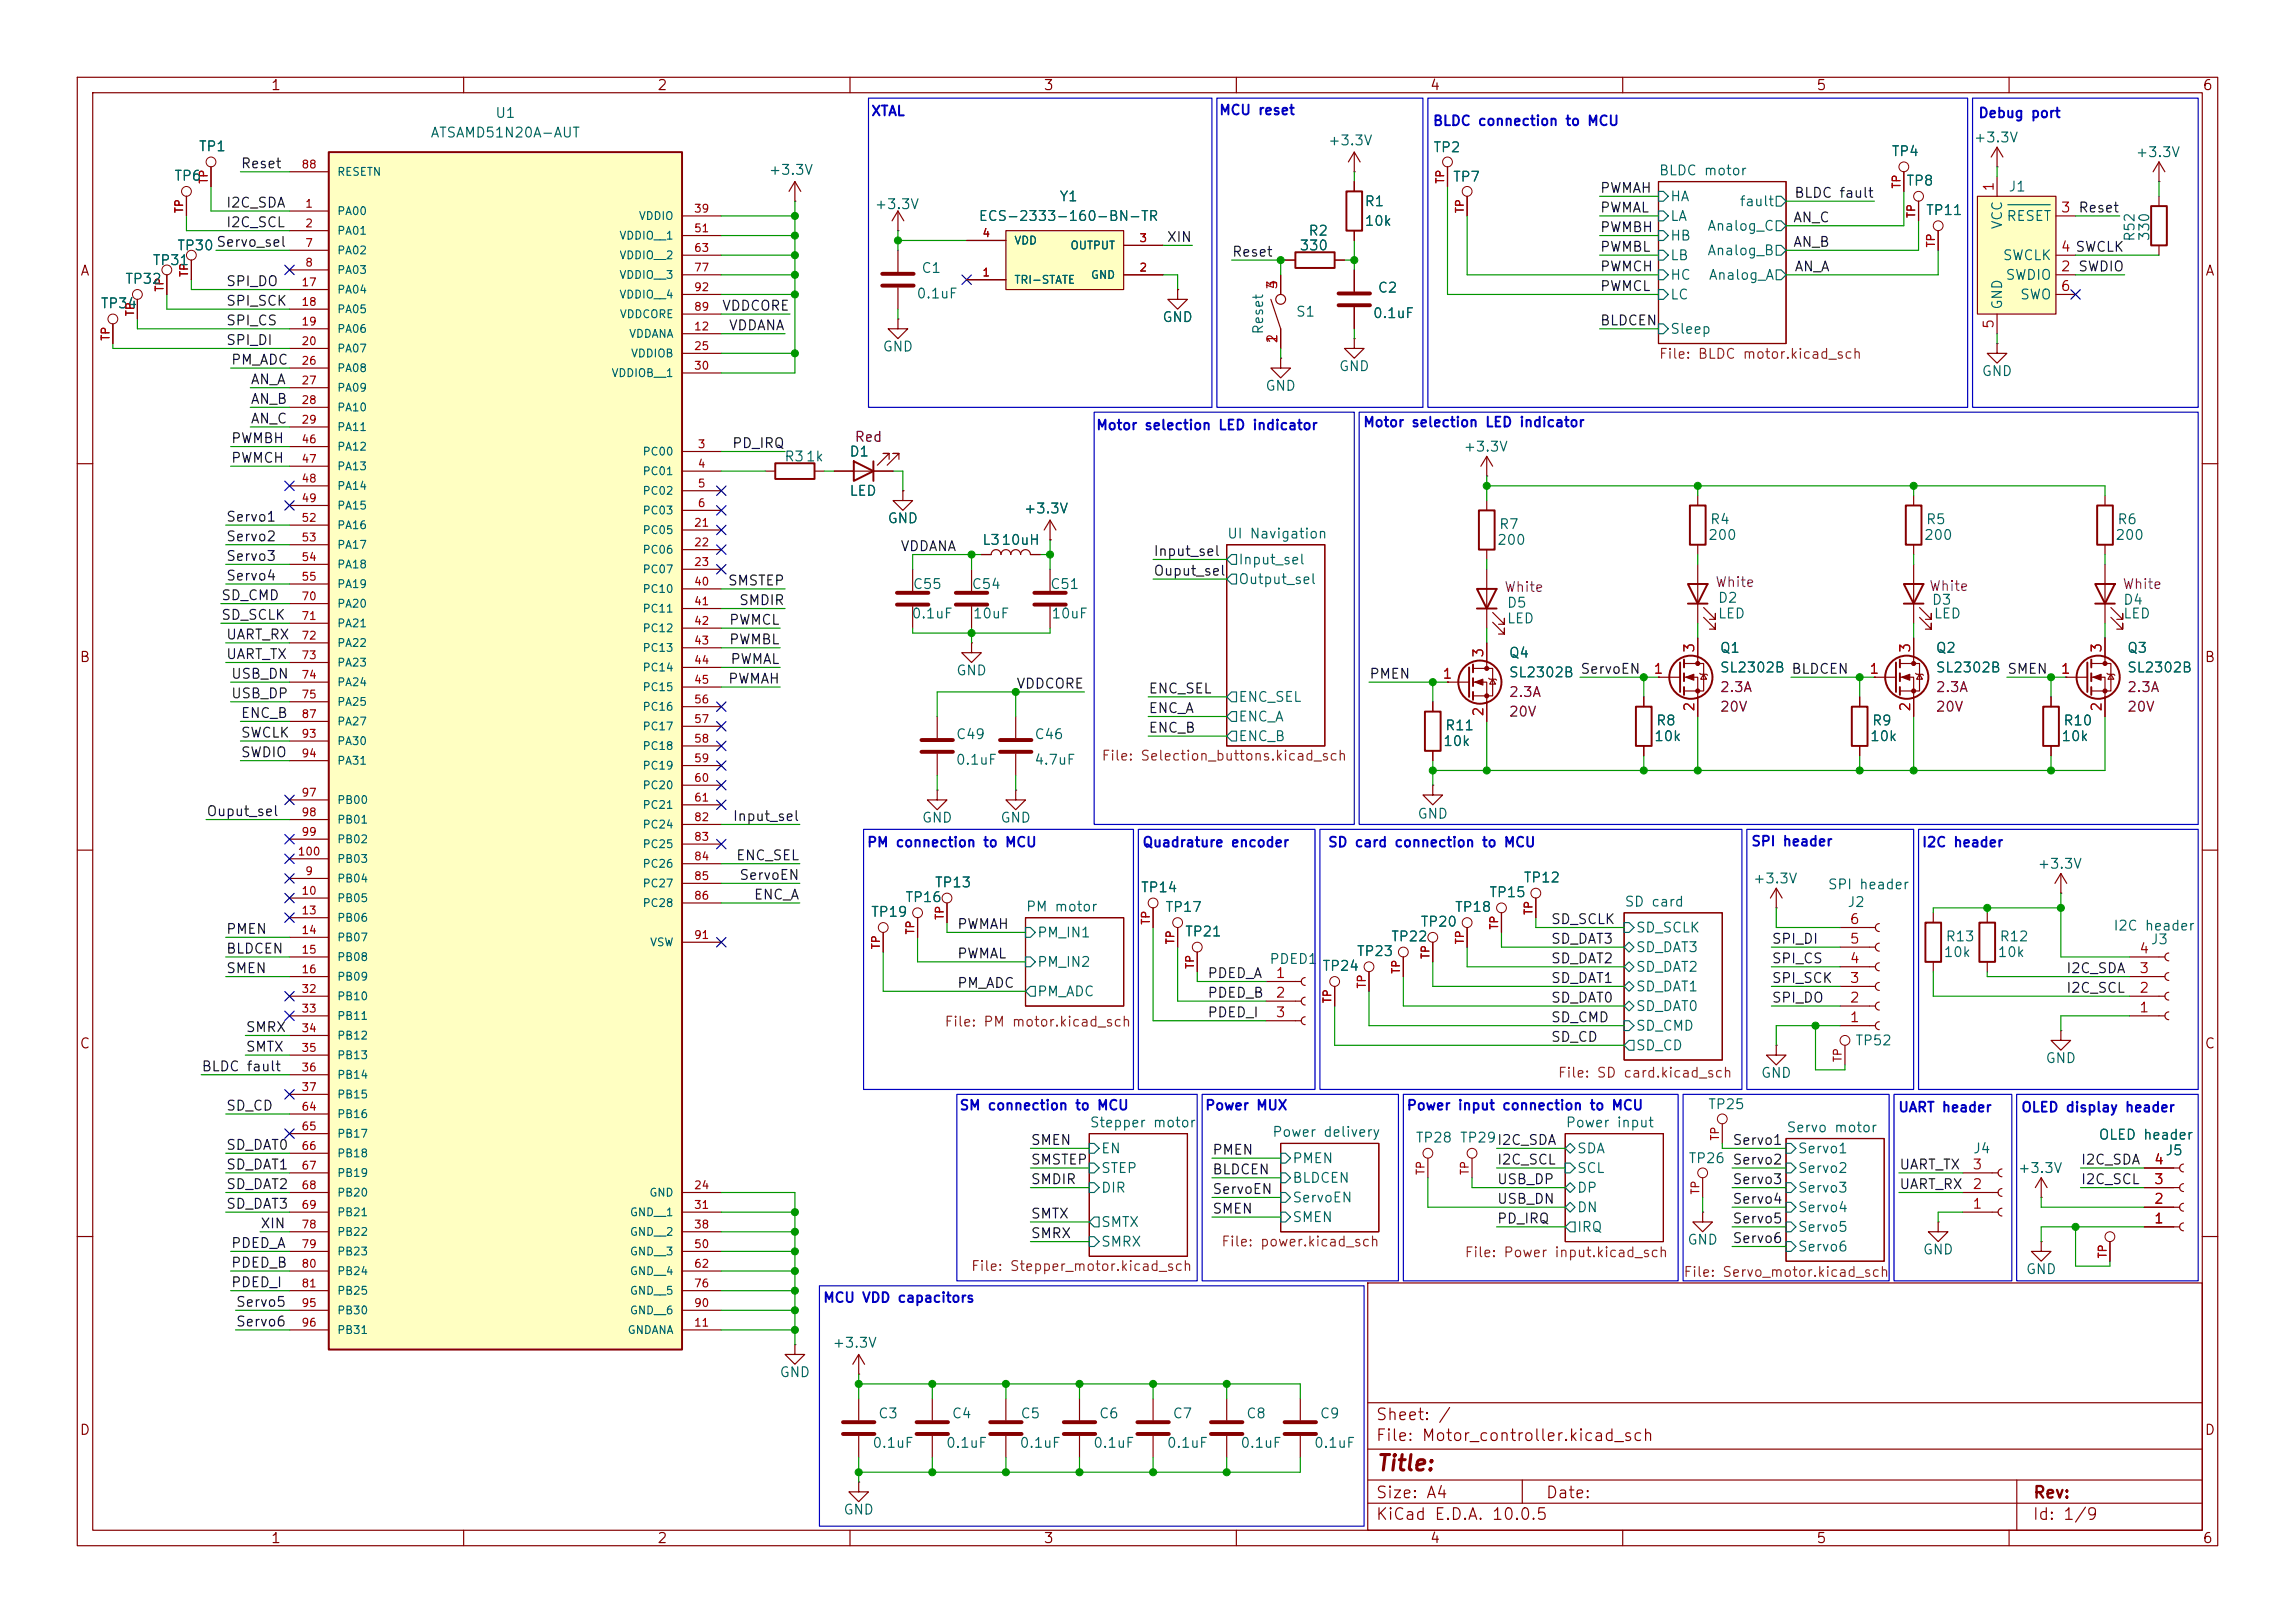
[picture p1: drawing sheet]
<svg xmlns="http://www.w3.org/2000/svg" width="297mm" height="210mm" viewBox="0 0 297 210" stroke-linecap="round" stroke-linejoin="round" font-family="sans-serif">
<defs><g id="words">
<text font-size="2" fill="#840000" x="178" y="190.8">Title:</text>
<g font-size="1.5" fill="#840000">
<text x="178" y="184.1">Sheet: /</text>
<text x="178" y="186.8">File: Motor_controller.kicad_sch</text>
<text x="178" y="197">KiCad E.D.A. 10.0.5</text>
<text x="178" y="194.2">Size: A4</text>
<text x="200" y="194.2">Date:</text>
<text x="263" y="197">Id: 1/9</text>
<text x="263" y="194.2">Rev:</text>
</g>
<g font-size="1.3" fill="#840000">
<text x="35" y="12">1</text>
<text x="85" y="12">2</text>
<text x="135" y="12">3</text>
<text x="185" y="12">4</text>
<text x="235" y="12">5</text>
<text x="285" y="12">6</text>
<text x="10.3" y="36">A</text>
<text x="285.3" y="36">A</text>
<text x="10.2" y="86">B</text>
<text x="285.2" y="86">B</text>
<text x="10.2" y="136">C</text>
<text x="285.2" y="136">C</text>
<text x="10.2" y="186">D</text>
<text x="285.2" y="186">D</text>
<text x="35" y="200">1</text>
<text x="85" y="200">2</text>
<text x="135" y="200">3</text>
<text x="185" y="200">4</text>
<text x="235" y="200">5</text>
<text x="285" y="200">6</text>
</g>
<g font-size="1.3" fill="#006464">
<text x="64" y="15.6">U1</text>
<text x="22.5" y="23.7">TP6</text>
<text x="25.6" y="19.9">TP1</text>
<text x="55.6" y="18.1">ATSAMD51N20A-AUT</text>
<text x="99.4" y="22.9">+3.3V</text>
<text x="171.8" y="19.1">+3.3V</text>
<text x="185.4" y="20">TP2</text>
<text x="187.9" y="23.8">TP7</text>
<text x="214.6" y="23">BLDC motor</text>
<text x="244.7" y="20.5">TP4</text>
<text x="255.3" y="18.7">+3.3V</text>
<text x="276.3" y="20.6">+3.3V</text>
<text x="113.1" y="27.4">+3.3V</text>
<text x="126.6" y="28.9">ECS-2333-160-BN-TR</text>
<text x="137" y="26.4">Y1</text>
<text x="176.5" y="27">R1</text>
<text x="176.5" y="29.5">10k</text>
<text x="216.1" y="26.4">HA</text>
<text x="216.1" y="28.9">LA</text>
<text x="225" y="27">fault</text>
<text x="246.6" y="24.3">TP8</text>
<text x="249.2" y="28.1">TP11</text>
<text x="259.4" y="29.8" transform="rotate(-90 259.4 29.8)">VCC</text>
<text x="259.6" y="28.9">RESET</text>
<text x="259.8" y="25.1">J1</text>
<text x="19.7" y="34.6">TP31</text>
<text x="22.8" y="32.7">TP30</text>
<text x="119.2" y="35.6">C1</text>
<text x="168.1" y="32.7">330</text>
<text x="169.2" y="30.8">R2</text>
<text x="216.1" y="31.4">HB</text>
<text x="216.1" y="34">LB</text>
<text x="220.9" y="33.3">Analog_B</text>
<text x="220.9" y="30.2">Analog_C</text>
<text x="259.1" y="34">SWCLK</text>
<text x="276.6" y="31.4" transform="rotate(-90 276.6 31.4)">R52</text>
<text x="278.5" y="31.3" transform="rotate(-90 278.5 31.3)">330</text>
<text x="12.9" y="40.2">TP34</text>
<text x="16.1" y="37">TP32</text>
<text x="118.5" y="38.9">0.1uF</text>
<text x="150.3" y="42">GND</text>
<text x="167.6" y="41.3">S1</text>
<text x="177.6" y="41.5">0.1uF</text>
<text x="178.2" y="38.2">C2</text>
<text x="216.1" y="36.5">HC</text>
<text x="216.1" y="39.1">LC</text>
<text x="221" y="36.5">Analog_A</text>
<text x="259.4" y="40.2" transform="rotate(-90 259.4 40.2)">GND</text>
<text x="259.5" y="36.5">SWDIO</text>
<text x="261.3" y="39.1">SWO</text>
<text x="114.1" y="45.8">GND</text>
<text x="163.8" y="43.4" transform="rotate(-90 163.8 43.4)">Reset</text>
<text x="216.1" y="43.5">Sleep</text>
<text x="163.7" y="50.9">GND</text>
<text x="173.2" y="48.3">GND</text>
<text x="256.4" y="49">GND</text>
<text x="109.8" y="59.4">D1</text>
<text x="189.3" y="58.7">+3.3V</text>
<text x="101.4" y="60">R31k</text>
<text x="109.8" y="64.5">LED</text>
<text x="114.8" y="68">GND</text>
<text x="127" y="70.8">L310uH</text>
<text x="132.4" y="66.7">+3.3V</text>
<text x="158.7" y="70">UI Navigation</text>
<text x="193.7" y="70.8">200</text>
<text x="193.9" y="68.8">R7</text>
<text x="221" y="70.2">200</text>
<text x="221.2" y="68.1">R4</text>
<text x="248.9" y="70.2">200</text>
<text x="249.2" y="68.1">R5</text>
<text x="273.7" y="70.2">200</text>
<text x="273.9" y="68.1">R6</text>
<text x="118" y="76.5">C55</text>
<text x="125.7" y="76.5">C54</text>
<text x="135.8" y="76.5">C51</text>
<text x="160.2" y="73.4">Input_sel</text>
<text x="160.2" y="75.9">Output_sel</text>
<text x="117.9" y="80.3">0.1uF</text>
<text x="125.8" y="80.3">10uF</text>
<text x="136" y="80.3">10uF</text>
<text x="194.9" y="78.9">D5</text>
<text x="194.9" y="81">LED</text>
<text x="222.2" y="78.3">D2</text>
<text x="222.2" y="80.3">LED</text>
<text x="249.9" y="78.6">D3</text>
<text x="250.2" y="80.3">LED</text>
<text x="274.7" y="78.6">D4</text>
<text x="274.7" y="80.3">LED</text>
<text x="123.7" y="87.7">GND</text>
<text x="195.2" y="85.4">Q4</text>
<text x="195.2" y="88">SL2302B</text>
<text x="222.5" y="84.8">Q1</text>
<text x="222.5" y="87.3">SL2302B BLDCEN</text>
<text x="222.5" y="87.3">SL2302B</text>
<text x="250.4" y="84.8">Q2</text>
<text x="250.4" y="87.3">SL2302B SMEN</text>
<text x="250.4" y="87.3">SL2302B</text>
<text x="275.2" y="84.8">Q3</text>
<text x="275.2" y="87.3">SL2302B</text>
<text x="123.6" y="96">C49</text>
<text x="133.8" y="96">C46</text>
<text x="160.2" y="93.7">ENC_A</text>
<text x="160.2" y="91.1">ENC_SEL</text>
<text x="186.9" y="94.8">R11</text>
<text x="214.2" y="94.2">R8</text>
<text x="242.2" y="94.2">R9</text>
<text x="266.9" y="94.2">R10</text>
<text x="123.6" y="99.3">0.1uF</text>
<text x="133.8" y="99.3">4.7uF</text>
<text x="160.2" y="96.2">ENC_B</text>
<text x="186.7" y="96.8">10k</text>
<text x="214" y="96.2">10k</text>
<text x="241.9" y="96.2">10k</text>
<text x="266.7" y="96.2">10k</text>
<text x="119.2" y="106.8">GND</text>
<text x="129.4" y="106.8">GND</text>
<text x="183.4" y="106.2">GND</text>
<text x="263.6" y="112.7">+3.3V</text>
<text x="112.6" y="118.9">TP19</text>
<text x="117.1" y="117">TP16</text>
<text x="120.9" y="115.1">TP13</text>
<text x="132.7" y="118.3">PM motor</text>
<text x="147.6" y="115.8">TP14</text>
<text x="150.7" y="118.3">TP17</text>
<text x="188.2" y="118.3">TP18</text>
<text x="192.6" y="116.4">TP15</text>
<text x="197.1" y="114.5">TP12</text>
<text x="210.2" y="117.6">SD card</text>
<text x="226.8" y="114.6">+3.3V</text>
<text x="236.5" y="115.4">SPI header</text>
<text x="239" y="117.7">J2</text>
<text x="134.1" y="121.6">PM_IN1</text>
<text x="134.1" y="125.4">PM_IN2</text>
<text x="153.3" y="121.5">TP21</text>
<text x="164.2" y="125">PDED1</text>
<text x="171.1" y="125.9">TP24</text>
<text x="175.5" y="124">TP23</text>
<text x="179.9" y="122.1">TP22</text>
<text x="183.8" y="120.2">TP20</text>
<text x="211.6" y="123.5">SD_DAT3</text>
<text x="211.6" y="121">SD_SCLK</text>
<text x="251.4" y="124.2">10k</text>
<text x="251.7" y="122.1">R13</text>
<text x="258.4" y="124.2">10k</text>
<text x="258.7" y="122.1">R12</text>
<text x="273.4" y="120.7">I2C header</text>
<text x="278.2" y="122.5">J3</text>
<text x="134.1" y="129.2">PM_ADC</text>
<text x="211.6" y="131.1">SD_DAT0</text>
<text x="211.6" y="128.6">SD_DAT1</text>
<text x="211.6" y="126.1">SD_DAT2</text>
<text x="211.6" y="136.2">SD_CD</text>
<text x="211.6" y="133.7">SD_CMD</text>
<text x="240" y="135.6">TP52</text>
<text x="264.6" y="137.9">GND</text>
<text x="221" y="143.8">TP25</text>
<text x="227.8" y="139.8">GND</text>
<text x="140.9" y="146.2">Stepper motor</text>
<text x="142.4" y="149.6">EN</text>
<text x="164.6" y="147.4">Power delivery</text>
<text x="183.1" y="148.2">TP28 TP29I2C_SDA</text>
<text x="202.5" y="146.2">Power input</text>
<text x="204" y="149.6">SDA</text>
<text x="231.1" y="146.8">Servo motor</text>
<text x="232.6" y="149.6">Servo1</text>
<text x="255.3" y="149.6">J4</text>
<text x="271.5" y="147.8">OLED header</text>
<text x="280.1" y="149.8">J5</text>
<text x="142.4" y="152.1">STEP</text>
<text x="142.4" y="154.6">DIR</text>
<text x="167.2" y="153.4">BLDCEN</text>
<text x="167.2" y="155.9">ServoEN</text>
<text x="167.2" y="150.8">PMEN</text>
<text x="204" y="154.6">DP</text>
<text x="204" y="152.1">SCL</text>
<text x="218.4" y="150.8">TP26 Servo2</text>
<text x="232.6" y="152.1">Servo2</text>
<text x="232.6" y="154.6">Servo3</text>
<text x="261.1" y="152.1">+3.3V</text>
<text x="142.4" y="161.6">SMRX</text>
<text x="142.4" y="159.1">SMTX</text>
<text x="167.2" y="158.4">SMEN</text>
<text x="204" y="157.2">DN</text>
<text x="204" y="159.7">IRQ</text>
<text x="218.3" y="161.4">GND</text>
<text x="232.6" y="157.2">Servo4</text>
<text x="232.6" y="159.7">Servo5</text>
<text x="232.6" y="162.3">Servo6</text>
<text x="248.8" y="162.6">GND</text>
<text x="262.1" y="165.2">GND</text>
<text x="100.8" y="178.5">GND</text>
<text x="107.6" y="174.7">+3.3V</text>
<text x="113.6" y="183.8">C3</text>
<text x="123.1" y="183.8">C4</text>
<text x="132" y="183.8">C5</text>
<text x="142.1" y="183.8">C6</text>
<text x="151.7" y="183.8">C7</text>
<text x="161.2" y="183.8">C8</text>
<text x="170.7" y="183.8">C9</text>
<text x="112.8" y="187.7">0.1uF</text>
<text x="122.3" y="187.7">0.1uF</text>
<text x="131.9" y="187.7">0.1uF</text>
<text x="141.4" y="187.7">0.1uF</text>
<text x="150.9" y="187.7">0.1uF</text>
<text x="160.4" y="187.7">0.1uF</text>
<text x="170" y="187.7">0.1uF</text>
<text x="109.1" y="196.3">GND</text>
</g>
<g font-size="1.3" fill="#0000c2">
<text x="112.7" y="15.3">XTAL</text>
<text x="157.7" y="15.2">MCU reset</text>
<text x="185.4" y="16.6">BLDC connection to MCU</text>
<text x="255.9" y="15.6">Debug port</text>
<text x="141.8" y="56">Motor selection LED indicator</text>
<text x="176.3" y="55.6">Motor selection LED indicator</text>
<text x="112.1" y="109.9">PM connection to MCU</text>
<text x="147.8" y="109.9">Quadrature encoder</text>
<text x="171.8" y="109.9">SD card connection to MCU</text>
<text x="226.5" y="109.8">SPI header</text>
<text x="248.6" y="109.9">I2C header</text>
<text x="124.1" y="144">SM connection to MCU</text>
<text x="155.9" y="144">Power MUX</text>
<text x="182" y="144">Power input connection to MCU</text>
<text x="245.6" y="144.2">UART header</text>
<text x="261.5" y="144.2">OLED display header</text>
<text x="106.4" y="168.9">MCU VDD capacitors</text>
</g>
<g font-size="1.3" fill="#0f0f0f">
<text x="31.1" y="22.1">Reset</text>
<text x="29.2" y="27.2">I2C_SDA</text>
<text x="29.2" y="29.7">I2C_SCL</text>
<text x="207" y="27.8">PWMAL</text>
<text x="207" y="25.3">PWMAH</text>
<text x="232" y="29.1">AN_C</text>
<text x="232.1" y="25.9">BLDC fault</text>
<text x="27.9" y="32.3">Servo_sel</text>
<text x="150.9" y="31.6">XIN</text>
<text x="159.4" y="33.5">Reset</text>
<text x="207" y="35.4">PWMCH</text>
<text x="207" y="32.9">PWMBL</text>
<text x="207" y="30.4">PWMBH</text>
<text x="232" y="32.3">AN_B</text>
<text x="232.2" y="35.4">AN_A</text>
<text x="29.2" y="37.3">SPI_DO</text>
<text x="29.2" y="39.9">SPI_SCK</text>
<text x="93.4" y="40.5">VDDCORE</text>
<text x="207" y="38">PWMCL</text>
<text x="29.2" y="45">SPI_DI</text>
<text x="29.2" y="42.4">SPI_CS</text>
<text x="29.8" y="47.5">PM_ADC</text>
<text x="94.2" y="43.1">VDDANA</text>
<text x="207" y="42.4">BLDCEN</text>
<text x="32.4" y="52.6">AN_B</text>
<text x="32.4" y="50">AN_A</text>
<text x="29.8" y="57.7">PWMBH</text>
<text x="32.4" y="55.1">AN_C</text>
<text x="94.7" y="58.3">PD_IRQ</text>
<text x="29.8" y="60.2">PWMCH</text>
<text x="29.2" y="67.8">Servo1</text>
<text x="29.2" y="70.4">Servo2</text>
<text x="116.5" y="71.6">VDDANA</text>
<text x="28.5" y="78">SD_CMD</text>
<text x="29.2" y="72.9">Servo3</text>
<text x="29.2" y="75.4">Servo4</text>
<text x="94.1" y="76.1">SMSTEP</text>
<text x="149.2" y="74.8">Ouput_sel</text>
<text x="149.2" y="72.3">Input_sel</text>
<text x="28.5" y="80.5">SD_SCLK</text>
<text x="29.2" y="83.1">UART_RX</text>
<text x="94.3" y="81.2">PWMCL</text>
<text x="94.3" y="83.7">PWMBL</text>
<text x="95.6" y="78.6">SMDIR</text>
<text x="29.2" y="85.6">UART_TX</text>
<text x="29.8" y="88.1">USB_DN</text>
<text x="94.1" y="88.8">PWMAH</text>
<text x="94.4" y="86.2">PWMAL</text>
<text x="131.5" y="89.4">VDDCORE</text>
<text x="177.1" y="88.1">PMEN</text>
<text x="204.4" y="87.5">ServoEN</text>
<text x="29.8" y="90.7">USB_DP</text>
<text x="31.1" y="95.8">SWCLK</text>
<text x="31.1" y="93.2">ENC_B</text>
<text x="148.6" y="95.1">ENC_B</text>
<text x="148.6" y="92.6">ENC_A</text>
<text x="148.6" y="90">ENC_SEL</text>
<text x="31.1" y="98.3">SWDIO</text>
<text x="26.6" y="105.9">Ouput_sel</text>
<text x="94.8" y="106.6">Input_sel</text>
<text x="95.2" y="111.6">ENC_SEL</text>
<text x="95.6" y="114.2">ServoEN</text>
<text x="97.5" y="116.7">ENC_A</text>
<text x="200.6" y="119.9">SD_SCLK</text>
<text x="29.2" y="123.7">BLDCEN</text>
<text x="29.2" y="121.2">PMEN</text>
<text x="123.8" y="120.5">PWMAH</text>
<text x="123.8" y="124.3">PWMAL</text>
<text x="200.6" y="122.4">SD_DAT3</text>
<text x="200.6" y="125">SD_DAT2</text>
<text x="229.2" y="122.4">SPI_DI</text>
<text x="229.2" y="125">SPI_CS</text>
<text x="29.2" y="126.2">SMEN</text>
<text x="123.8" y="128.1">PM_ADC</text>
<text x="156.2" y="132">PDED_I</text>
<text x="156.2" y="129.4">PDED_B</text>
<text x="156.2" y="126.9">PDED_A</text>
<text x="200.6" y="130">SD_DAT0</text>
<text x="200.6" y="127.5">SD_DAT1</text>
<text x="229.2" y="130">SPI_DO</text>
<text x="229.2" y="127.5">SPI_SCK</text>
<text x="267.3" y="126.2">I2C_SDA</text>
<text x="267.3" y="128.8">I2C_SCL</text>
<text x="31.7" y="136.4">SMTX</text>
<text x="31.7" y="133.9">SMRX</text>
<text x="200.6" y="132.6">SD_CMD</text>
<text x="200.6" y="135.1">SD_CD</text>
<text x="26" y="138.9">BLDC fault</text>
<text x="29.2" y="149.1">SD_DAT0</text>
<text x="29.2" y="144">SD_CD</text>
<text x="133.3" y="148.5">SMEN</text>
<text x="156.8" y="149.7">PMEN</text>
<text x="224.1" y="148.5">Servo1</text>
<text x="29.2" y="151.6">SD_DAT1</text>
<text x="29.2" y="154.2">SD_DAT2</text>
<text x="133.3" y="151">SMSTEP</text>
<text x="133.3" y="153.5">SMDIR</text>
<text x="156.8" y="154.8">ServoEN</text>
<text x="156.8" y="152.3">BLDCEN</text>
<text x="193.6" y="153.5">USB_DP</text>
<text x="193.6" y="151">I2C_SCL</text>
<text x="224.1" y="153.5">Servo3</text>
<text x="245.7" y="151.6">UART_TX</text>
<text x="245.7" y="154.2">UART_RX</text>
<text x="269.2" y="151">I2C_SDA</text>
<text x="269.2" y="153.5">I2C_SCL</text>
<text x="29.2" y="156.7">SD_DAT3</text>
<text x="29.8" y="161.8">PDED_A</text>
<text x="33.6" y="159.3">XIN</text>
<text x="133.3" y="158">SMTX</text>
<text x="133.3" y="160.5">SMRX</text>
<text x="156.8" y="157.4">SMEN</text>
<text x="193.6" y="158.6">PD_IRQ</text>
<text x="193.6" y="156.1">USB_DN</text>
<text x="224.1" y="161.2">Servo6</text>
<text x="224.1" y="158.6">Servo5</text>
<text x="224.1" y="156.1">Servo4</text>
<text x="29.8" y="166.9">PDED_I</text>
<text x="29.8" y="164.3">PDED_B</text>
<text x="30.5" y="169.4">Servo5</text>
<text x="30.5" y="172">Servo6</text>
</g>
<g font-size="1.3" fill="#a90000">
<text x="258.3" y="24.9" transform="rotate(-90 258.3 24.9)">1</text>
<text x="266.6" y="27.8">3 Reset</text>
<text x="266.6" y="35.4">2 SWDIO</text>
<text x="266.6" y="32.9">4 SWCLK</text>
<text x="165.6" y="37.6" transform="rotate(-90 165.6 37.6)">3</text>
<text x="165.6" y="37.6" transform="rotate(-90 165.6 37.6)">4</text>
<text x="266.6" y="38">6</text>
<text x="165.6" y="44.5" transform="rotate(-90 165.6 44.5)">1</text>
<text x="165.6" y="44.5" transform="rotate(-90 165.6 44.5)">2</text>
<text x="258.3" y="42.6" transform="rotate(-90 258.3 42.6)">5</text>
<text x="186.6" y="88.1">1</text>
<text x="192.3" y="85.2" transform="rotate(-90 192.3 85.2)">3</text>
<text x="213.9" y="87.5">1</text>
<text x="219.6" y="84.6" transform="rotate(-90 219.6 84.6)">3</text>
<text x="241.8" y="87.5">1</text>
<text x="247.5" y="84.6" transform="rotate(-90 247.5 84.6)">3</text>
<text x="266.6" y="87.5">1</text>
<text x="272.3" y="84.6" transform="rotate(-90 272.3 84.6)">3</text>
<text x="192.3" y="92.8" transform="rotate(-90 192.3 92.8)">2</text>
<text x="219.6" y="92.2" transform="rotate(-90 219.6 92.2)">2</text>
<text x="247.5" y="92.2" transform="rotate(-90 247.5 92.2)">2</text>
<text x="272.3" y="92.2" transform="rotate(-90 272.3 92.2)">2</text>
<text x="239.3" y="119.9">6</text>
<text x="239.3" y="125">4</text>
<text x="239.3" y="122.4">5</text>
<text x="276.8" y="123.7">4</text>
<text x="165" y="126.9">1</text>
<text x="165" y="129.4">2</text>
<text x="165" y="131.9">3</text>
<text x="239.3" y="130">2</text>
<text x="239.3" y="127.5">3</text>
<text x="276.8" y="131.3">1</text>
<text x="276.8" y="128.8">2</text>
<text x="276.8" y="126.2">3</text>
<text x="239.3" y="132.6">1</text>
<text x="255.2" y="154.2">2</text>
<text x="255.2" y="151.6">3</text>
<text x="278.7" y="153.5">3</text>
<text x="278.7" y="151">4</text>
<text x="255.2" y="156.7">1</text>
<text x="278.7" y="158.6">1</text>
<text x="278.7" y="156.1">2</text>
</g>
<g font-size="1.3" fill="#725600">
<text x="214.6" y="46.7">File: BLDC motor.kicad_sch</text>
<text x="142.5" y="98.7">File: Selection_buttons.kicad_sch</text>
<text x="122.1" y="133.2">File: PM motor.kicad_sch</text>
<text x="201.5" y="139.8">File: SD card.kicad_sch</text>
<text x="158" y="161.6">File: power.kicad_sch</text>
<text x="125.6" y="164.8">File: Stepper_motor.kicad_sch</text>
<text x="189.5" y="163">File: Power input.kicad_sch</text>
<text x="217.8" y="165.5">File: Servo_motor.kicad_sch</text>
</g>
<g font-size="1.3" fill="#840084">
<text x="110.5" y="57.5">Red</text>
<text x="194.6" y="76.9">White</text>
<text x="221.9" y="76.3">White</text>
<text x="249.6" y="76.8">White</text>
<text x="274.6" y="76.5">White</text>
<text x="222.5" y="89.9">2.3A</text>
<text x="250.4" y="89.9">2.3A</text>
<text x="275.2" y="89.9">2.3A</text>
<text x="195.2" y="90.5">2.3A</text>
<text x="195.2" y="93">20V</text>
<text x="222.5" y="92.4">20V</text>
<text x="250.4" y="92.4">20V</text>
<text x="275.2" y="92.4">20V</text>
</g>
<g font-size="1" fill="#a90000">
<text x="27.1" y="23.9" transform="rotate(-90 27.1 23.9)">TP</text>
<text x="38.9" y="22">88</text>
<text x="187.1" y="23.9" transform="rotate(-90 187.1 23.9)">TP</text>
<text x="23.9" y="27.7" transform="rotate(-90 23.9 27.7)">TP</text>
<text x="39.4" y="27.1">1</text>
<text x="39.4" y="29.7">2</text>
<text x="89.7" y="27.8">39</text>
<text x="189.7" y="27.7" transform="rotate(-90 189.7 27.7)">TP</text>
<text x="246.2" y="24.5" transform="rotate(-90 246.2 24.5)">TP</text>
<text x="248.1" y="28.3" transform="rotate(-90 248.1 28.3)">TP</text>
<text x="24.6" y="35.9" transform="rotate(-90 24.6 35.9)">TP</text>
<text x="39.4" y="32.2">7</text>
<text x="39.4" y="34.7">8</text>
<text x="89.7" y="30.3">51</text>
<text x="89.7" y="32.8">63</text>
<text x="89.7" y="35.4">77</text>
<text x="127" y="30.9">4</text>
<text x="147.4" y="35.4">2</text>
<text x="147.4" y="31.6">3</text>
<text x="250.6" y="32.1" transform="rotate(-90 250.6 32.1)">TP</text>
<text x="17.6" y="41" transform="rotate(-90 17.6 41)">TP</text>
<text x="21.4" y="37.8" transform="rotate(-90 21.4 37.8)">TP</text>
<text x="38.9" y="37.3">17</text>
<text x="38.9" y="39.8">18</text>
<text x="89.7" y="40.5">89</text>
<text x="89.7" y="37.9">92</text>
<text x="127" y="36">1</text>
<text x="14.4" y="44.2" transform="rotate(-90 14.4 44.2)">TP</text>
<text x="38.9" y="42.4">19</text>
<text x="38.9" y="44.9">20</text>
<text x="38.9" y="47.4">26</text>
<text x="89.7" y="43">12</text>
<text x="89.7" y="45.5">25</text>
<text x="38.9" y="50">27</text>
<text x="38.9" y="52.5">28</text>
<text x="89.7" y="48.1">30</text>
<text x="38.9" y="55.1">29</text>
<text x="38.9" y="57.6">46</text>
<text x="90.2" y="58.2">3</text>
<text x="38.9" y="60.1">47</text>
<text x="38.9" y="62.7">48</text>
<text x="38.9" y="65.2">49</text>
<text x="90.2" y="60.8">4</text>
<text x="90.2" y="63.3">5</text>
<text x="90.2" y="65.9">6</text>
<text x="38.9" y="67.8">52</text>
<text x="38.9" y="70.3">53</text>
<text x="89.7" y="68.4">21</text>
<text x="89.7" y="70.9">22</text>
<text x="38.9" y="72.8">54</text>
<text x="38.9" y="75.4">55</text>
<text x="38.9" y="77.9">70</text>
<text x="89.7" y="73.5">23</text>
<text x="89.7" y="76">40</text>
<text x="38.9" y="80.5">71</text>
<text x="38.9" y="83">72</text>
<text x="89.7" y="78.6">41</text>
<text x="89.7" y="81.1">42</text>
<text x="89.7" y="83.6">43</text>
<text x="38.9" y="85.5">73</text>
<text x="38.9" y="88.1">74</text>
<text x="89.7" y="86.2">44</text>
<text x="89.7" y="88.7">45</text>
<text x="38.9" y="90.6">75</text>
<text x="38.9" y="93.2">87</text>
<text x="38.9" y="95.7">93</text>
<text x="89.7" y="91.3">56</text>
<text x="89.7" y="93.8">57</text>
<text x="38.9" y="98.2">94</text>
<text x="89.7" y="96.3">58</text>
<text x="89.7" y="98.9">59</text>
<text x="89.7" y="101.4">60</text>
<text x="38.9" y="103.3">97</text>
<text x="38.9" y="105.9">98</text>
<text x="89.7" y="104">61</text>
<text x="89.7" y="106.5">82</text>
<text x="38.5" y="110.9">100</text>
<text x="38.9" y="108.4">99</text>
<text x="39.4" y="113.5">9</text>
<text x="89.7" y="109">83</text>
<text x="89.7" y="111.6">84</text>
<text x="38.9" y="116">10</text>
<text x="38.9" y="118.6">13</text>
<text x="89.7" y="114.1">85</text>
<text x="89.7" y="116.7">86</text>
<text x="122.4" y="119.1" transform="rotate(-90 122.4 119.1)">TP</text>
<text x="149" y="119.7" transform="rotate(-90 149 119.7)">TP</text>
<text x="198.6" y="118.5" transform="rotate(-90 198.6 118.5)">TP</text>
<text x="38.9" y="121.1">14</text>
<text x="38.9" y="123.6">15</text>
<text x="89.7" y="121.7">91</text>
<text x="114.1" y="122.9" transform="rotate(-90 114.1 122.9)">TP</text>
<text x="118.6" y="121" transform="rotate(-90 118.6 121)">TP</text>
<text x="152.2" y="122.3" transform="rotate(-90 152.2 122.3)">TP</text>
<text x="154.8" y="125.5" transform="rotate(-90 154.8 125.5)">TP</text>
<text x="185.2" y="124.2" transform="rotate(-90 185.2 124.2)">TP</text>
<text x="189.7" y="122.3" transform="rotate(-90 189.7 122.3)">TP</text>
<text x="194.1" y="120.4" transform="rotate(-90 194.1 120.4)">TP</text>
<text x="38.9" y="126.2">16</text>
<text x="38.9" y="128.7">32</text>
<text x="38.9" y="131.3">33</text>
<text x="172.5" y="129.9" transform="rotate(-90 172.5 129.9)">TP</text>
<text x="177" y="128" transform="rotate(-90 177 128)">TP</text>
<text x="181.4" y="126.1" transform="rotate(-90 181.4 126.1)">TP</text>
<text x="38.9" y="133.8">34</text>
<text x="38.9" y="136.3">35</text>
<text x="238.6" y="137.5" transform="rotate(-90 238.6 137.5)">TP</text>
<text x="38.9" y="138.9">36</text>
<text x="38.9" y="141.4">37</text>
<text x="38.9" y="144">64</text>
<text x="38.9" y="146.5">65</text>
<text x="38.9" y="149">66</text>
<text x="222.7" y="147.7" transform="rotate(-90 222.7 147.7)">TP</text>
<text x="38.9" y="151.6">67</text>
<text x="38.9" y="154.1">68</text>
<text x="89.7" y="154.1">24</text>
<text x="184.6" y="152.1" transform="rotate(-90 184.6 152.1)">TP</text>
<text x="190.3" y="152.1" transform="rotate(-90 190.3 152.1)">TP</text>
<text x="220.2" y="154.7" transform="rotate(-90 220.2 154.7)">TP</text>
<text x="38.9" y="156.7">69</text>
<text x="38.9" y="159.2">78</text>
<text x="38.9" y="161.7">79</text>
<text x="89.7" y="156.7">31</text>
<text x="89.7" y="159.2">38</text>
<text x="89.7" y="161.7">50</text>
<text x="38.9" y="164.3">80</text>
<text x="38.9" y="166.8">81</text>
<text x="89.7" y="164.3">62</text>
<text x="89.7" y="166.8">76</text>
<text x="272.9" y="162.9" transform="rotate(-90 272.9 162.9)">TP</text>
<text x="38.9" y="169.4">95</text>
<text x="38.9" y="171.9">96</text>
<text x="89.7" y="171.9">11</text>
<text x="89.7" y="169.4">90</text>
</g>
<g font-size="1" fill="#006464">
<text x="43.6" y="23">RESETN</text>
<text x="43.6" y="28.1">PA00</text>
<text x="82.6" y="28.7">VDDIO</text>
<text x="43.6" y="30.6">PA01</text>
<text x="43.6" y="33.2">PA02</text>
<text x="43.6" y="35.7">PA03</text>
<text x="80.1" y="31.2">VDDIO__1</text>
<text x="80.1" y="33.8">VDDIO__2</text>
<text x="131.2" y="31.9">VDD</text>
<text x="138.4" y="32.5">OUTPUT</text>
<text x="43.6" y="38.2">PA04</text>
<text x="43.6" y="40.8">PA05</text>
<text x="80.1" y="36.3">VDDIO__3</text>
<text x="80.1" y="38.9">VDDIO__4</text>
<text x="80.1" y="41.4">VDDCORE</text>
<text x="131.2" y="37">TRI-STATE</text>
<text x="141.1" y="36.3">GND</text>
<text x="43.6" y="43.3">PA06</text>
<text x="43.6" y="45.9">PA07</text>
<text x="81.3" y="43.9">VDDANA</text>
<text x="81.6" y="46.5">VDDIOB</text>
<text x="43.6" y="48.4">PA08</text>
<text x="43.6" y="50.9">PA09</text>
<text x="43.6" y="53.5">PA10</text>
<text x="79.1" y="49">VDDIOB__1</text>
<text x="43.6" y="56">PA11</text>
<text x="43.6" y="58.6">PA12</text>
<text x="83.1" y="59.2">PC00</text>
<text x="43.6" y="61.1">PA13</text>
<text x="43.6" y="63.6">PA14</text>
<text x="83.1" y="61.7">PC01</text>
<text x="83.1" y="64.3">PC02</text>
<text x="43.6" y="66.2">PA15</text>
<text x="43.6" y="68.7">PA16</text>
<text x="43.6" y="71.3">PA17</text>
<text x="83.1" y="66.8">PC03</text>
<text x="83.1" y="69.3">PC05</text>
<text x="83.1" y="71.9">PC06</text>
<text x="43.6" y="73.8">PA18</text>
<text x="43.6" y="76.3">PA19</text>
<text x="83.1" y="74.4">PC07</text>
<text x="83.1" y="77">PC10</text>
<text x="43.6" y="78.9">PA20</text>
<text x="43.6" y="81.4">PA21</text>
<text x="43.6" y="84">PA22</text>
<text x="83.1" y="79.5">PC11</text>
<text x="83.1" y="82">PC12</text>
<text x="43.6" y="86.5">PA23</text>
<text x="43.6" y="89">PA24</text>
<text x="83.1" y="84.6">PC13</text>
<text x="83.1" y="87.1">PC14</text>
<text x="83.1" y="89.7">PC15</text>
<text x="43.6" y="91.6">PA25</text>
<text x="43.6" y="94.1">PA27</text>
<text x="83.1" y="92.2">PC16</text>
<text x="83.1" y="94.7">PC17</text>
<text x="43.6" y="96.7">PA30</text>
<text x="43.6" y="99.2">PA31</text>
<text x="83.1" y="97.3">PC18</text>
<text x="83.1" y="99.8">PC19</text>
<text x="43.6" y="104.3">PB00</text>
<text x="43.6" y="106.8">PB01</text>
<text x="83.1" y="102.4">PC20</text>
<text x="83.1" y="104.9">PC21</text>
<text x="83.1" y="107.4">PC24</text>
<text x="43.6" y="109.4">PB02</text>
<text x="43.6" y="111.9">PB03</text>
<text x="83.1" y="110">PC25</text>
<text x="83.1" y="112.5">PC26</text>
<text x="43.6" y="114.4">PB04</text>
<text x="43.6" y="117">PB05</text>
<text x="43.6" y="119.5">PB06</text>
<text x="83.1" y="115.1">PC27</text>
<text x="83.1" y="117.6">PC28</text>
<text x="43.6" y="122.1">PB07</text>
<text x="43.6" y="124.6">PB08</text>
<text x="84" y="122.7">VSW</text>
<text x="43.6" y="127.1">PB09</text>
<text x="43.6" y="129.7">PB10</text>
<text x="43.6" y="132.2">PB11</text>
<text x="43.6" y="134.8">PB12</text>
<text x="43.6" y="137.3">PB13</text>
<text x="43.6" y="139.8">PB14</text>
<text x="43.6" y="142.4">PB15</text>
<text x="43.6" y="144.9">PB16</text>
<text x="43.6" y="147.5">PB17</text>
<text x="43.6" y="150">PB18</text>
<text x="43.6" y="152.5">PB19</text>
<text x="43.6" y="155.1">PB20</text>
<text x="84" y="155.1">GND</text>
<text x="43.6" y="157.6">PB21</text>
<text x="43.6" y="160.2">PB22</text>
<text x="81.4" y="157.6">GND__1</text>
<text x="81.4" y="160.2">GND__2</text>
<text x="43.6" y="162.7">PB23</text>
<text x="43.6" y="165.2">PB24</text>
<text x="43.6" y="167.8">PB25</text>
<text x="81.4" y="162.7">GND__3</text>
<text x="81.4" y="165.2">GND__4</text>
<text x="81.4" y="167.8">GND__5</text>
<text x="43.6" y="170.3">PB30</text>
<text x="43.6" y="172.9">PB31</text>
<text x="81.1" y="172.9">GNDANA</text>
<text x="81.4" y="170.3">GND__6</text>
</g>
</g></defs>
<g fill="none" stroke="#840000" stroke-width=".15">
<path d="M10 10h277v190h-277zM12 12h273v186h-273zM60 10v2M110 10v2M160 10v2M175.3 19.7v2.5M175.3 19.7l-.8 1.3M175.3 19.7l.7 1.3M210 10v2M260 10v2M24.8 33.7v2.5M102.9 26h.1"/>
<path d="M102.9 23.5l-.8 1.3M102.9 23.5l.7 1.3M102.9 23.5v2.5M116.2 29.8h.1M116.2 27.3l-.8 1.3M116.2 27.3l.8 1.3M116.2 27.3v2.5M152.4 37.5v1.2h1.3l-1.3 1.3-1.3-1.3h1.3M152.4 37.5h.1M164.5 38.7l1.2 3.8v2.6M165.7 35.6v2.5M166.4 33.7h1.2"/>
<path d="M172.7 33.7h1.3M175.3 22.2h.1M175.3 23.5v1.3M175.3 29.8v1.3M175.3 34.9v2.8M175.3 39.8v2.7M187.3 21.6v2.5M189.9 25.4v2.5M214.6 23.5h16.5v21h-16.5zM246.4 22.2v2.6M248.3 26v2.6M250.8 29.8v2.6"/>
<path d="M192.4 59.1l-.8 1.2M192.4 59.1l.8 1.2M192.4 59.1v2.5M10 60h2M158.7 70.5h12.7v26h-12.7zM192.4 61.6h.1M192.4 64.8v1.2M192.4 71.1v1.3M192.4 73.7v7.6M193.2 79.2l1.5 1.6v-.8v.8h-.8M219.7 64.1v1.3M219.7 70.5v1.3"/>
<path d="M219.7 73v7.6M220.5 79.9l1.5 1.5v-.8v.8h-.8M220.5 78.6l1.5 1.5v-.7v.7h-.8M272.4 64.1v1.3M272.4 70.5v1.3M272.4 73v7.6M273.2 79.9l1.5 1.5v-.8v.8h-.8M273.2 78.6l1.5 1.5v-.7v.7h-.8M285 60h2M185.4 90.8v1.3M185.4 97.2v1.2M187.3 88.3h.1"/>
<path d="M187.3 88.3h2.8M190.6 86.5h2.6v3.5h-2.6M190.6 88.3h1.8v5M192.4 83.2v3.3M192.7 87.8l.1 .1h.7l.2 .1M193.2 80.5l1.5 1.5v-.7v.7h-.8M193.2 87.9l.3 .6h-.7zM212.7 90.2v1.2M212.7 96.5v1.3M214.6 87.6h.1M214.6 87.6h2.8M217.9 85.9h2.6v3.5h-2.6"/>
<path d="M217.9 87.6h1.8v5.1M219.7 82.6v3.3M220 87.1l.1 .1h.8l.1 .2M220.5 87.2l.4 .7h-.8zM240.7 90.2v1.2M240.7 96.5v1.3M242.6 87.6h.1M242.6 87.6h2.8M245.9 85.9h2.5v3.5h-2.5M245.9 87.6h1.7v5.1M247.6 82.6v3.3M247.9 87.1l.1 .1h.8l.1 .2"/>
<path d="M248.4 87.2l.4 .7h-.8zM265.4 90.2v1.2M265.4 96.5v1.3M267.3 87.6h.1M267.3 87.6h2.8M270.6 85.9h2.6v3.5h-2.6M270.6 87.6h1.8v5.1M272.4 82.6v3.3M272.7 87.1l.1 .1h.8l.1 .2M273.2 87.2l.4 .7h-.8zM10 110h2M118.7 118.7v2.6"/>
<path d="M122.6 116.8v2.6M132.7 118.7h12.7v11.5h-12.7zM210.2 118.1h12.7v19.1h-12.7zM229.9 117.5h.1M229.9 114.9l-.8 1.3M229.9 114.9l.7 1.3M229.9 114.9v2.6M243.2 119.5a.51 .51 0 0 0-.5 .5 .51 .51 0 0 0 .5 .5M250.2 118.1v1.3M266.7 115.6h.1M266.7 113l-.8 1.3M266.7 113l.8 1.3"/>
<path d="M266.7 113v2.6M285 110h2M114.3 120.7v2.5M229.9 135.3v1.2h1.2l-1.2 1.3-1.3-1.3h1.3M229.9 135.3h.1M238.1 132.7h4.6M238.1 130.2h4.6M238.1 127.6h4.6M238.1 125.1h4.6M238.1 122.6h4.6M238.1 120h4.6M238.8 135.3v2.5"/>
<path d="M243.2 132.2a.51 .51 0 0 0-.5 .5 .51 .51 0 0 0 .5 .5M243.2 129.7a.51 .51 0 0 0-.5 .5 .51 .51 0 0 0 .5 .5M243.2 127.1a.51 .51 0 0 0-.5 .5 .51 .51 0 0 0 .5 .6M243.2 124.6a.51 .51 0 0 0-.5 .5 .51 .51 0 0 0 .5 .5M243.2 122a.51 .51 0 0 0-.5 .6 .51 .51 0 0 0 .5 .5M250.2 124.5v1.2M266.7 133.4v1.2h1.3l-1.3 1.3-1.3-1.3h1.3M266.7 133.4h.1M141 146.7h12.7v15.9h-12.7zM165.7 148h12.7v11.4h-12.7zM202.6 146.7h12.7v14h-12.7zM231.1 147.3h12.7v15.9h-12.7z"/>
<path d="M250.8 158.1v1.3h1.3l-1.3 1.3-1.2-1.3h1.2M250.8 158.1h.1M254 156.8h4.6M254 154.3h4.6M254 151.8h4.6M259.1 156.3a.5 .5 0 0 0-.5 .5 .5 .5 0 0 0 .5 .5M259.1 153.8a.5 .5 0 0 0-.5 .5 .5 .5 0 0 0 .5 .5M259.1 151.3a.5 .5 0 0 0-.5 .5 .5 .5 0 0 0 .5 .5M10 160h2M177 166h108v32h-108zM264.2 160.7v1.2h1.2l-1.2 1.3-1.3-1.3h1.3M264.2 160.7h.1"/>
<path d="M273 160.7v2.5M285 160h2M60 198v2M110 198v2M111.1 191.8v1.2h1.3l-1.3 1.3-1.2-1.3h1.2M111.1 191.8h.1M111.1 181v2.8M111.1 185.8v2.8M120.6 181v2.8M120.6 185.8v2.8M130.2 181v2.8M130.2 185.8v2.8"/>
<path d="M139.7 181v2.8M139.7 185.8v2.8M149.2 181v2.8M149.2 185.8v2.8M158.7 181v2.8M158.7 185.8v2.8M160 198v2M177 194.5h108M177 191.5h108M177 187.5h108M177 181.5h108M197 191.5v3"/>
<path d="M210 198v2M260 198v2M261 191.5v6.5"/>
<circle cx="165.7" cy="38.7" r=".63"/>
</g>
<g fill="none" stroke="#006464" stroke-width=".15">
<path d="M214.6 24.8h.7l.6 .6-.6 .6h-.7zM214.6 29.8h.7l.6 .7-.6 .6h-.7zM214.6 34.9h.7l.6 .7-.6 .6h-.7zM214.6 27.3h.7l.6 .6-.6 .7h-.7zM214.6 32.4h.7l.6 .6-.6 .7h-.7zM214.6 37.5h.7l.6 .6-.6 .6h-.7zM229.9 34.9h.6l.6 .7-.6 .6h-.6zM229.9 31.8h.6l.6 .6-.6 .6h-.6zM229.9 28.6h.6l.6 .6-.6 .6h-.6zM229.9 25.4h.6l.6 .6-.6 .7h-.6zM214.6 41.9h.7l.6 .6-.6 .7h-.7zM159.4 71.8h.6v1.2h-.6l-.7-.6z"/>
<path d="M159.4 74.3h.6v1.3h-.6l-.7-.7zM159.4 92.1h.6v1.2h-.6l-.7-.6zM159.4 94.6h.6v1.3h-.6l-.7-.6zM159.4 89.5h.6v1.3h-.6l-.7-.6zM210.2 119.4h.6l.7 .6-.7 .7h-.6zM132.7 120h.6l.7 .7-.7 .6h-.6zM132.7 123.8h.6l.7 .7-.7 .6h-.6zM133.3 127.6h.7v1.3h-.7l-.6-.6zM210.2 132.1h.6l.7 .6-.7 .7h-.6zM210.2 130.2l.6-.7 .7 .7-.7 .6zM210.2 127.6l.6-.6 .7 .6-.7 .7zM210.2 125.1l.6-.6 .7 .6-.7 .6z"/>
<path d="M210.2 122.6l.6-.7 .7 .7-.7 .6zM210.8 134.6h.7v1.3h-.7l-.6-.6zM141 150.5h.6l.6 .6-.6 .7h-.6zM141 148h.6l.6 .6-.6 .6h-.6zM141 153h.6l.6 .7-.6 .6h-.6zM141.6 157.5h.6v1.3h-.6l-.6-.7zM165.7 151.8h.7l.6 .6-.6 .6h-.7zM165.7 154.3h.7l.6 .6-.6 .7h-.7zM165.7 156.8h.7l.6 .7-.6 .6h-.7zM165.7 149.2h.7l.6 .7-.6 .6h-.7zM202.6 156.2l.6-.6 .6 .6-.6 .6zM202.6 150.5h.6l.6 .6-.6 .7h-.6z"/>
<path d="M202.6 148.6l.6-.6 .6 .6-.6 .6zM203.2 153l.6 .7-.6 .6-.6-.6zM203.2 158.1h.6v1.3h-.6l-.6-.6zM231.1 148h.7l.6 .6-.6 .6h-.7zM231.1 150.5h.7l.6 .6-.6 .7h-.7zM231.1 153h.7l.6 .7-.6 .6h-.7zM231.1 155.6h.7l.6 .6-.6 .6h-.7zM231.1 158.1h.7l.6 .7-.6 .6h-.7zM141 160h.6l.6 .7-.6 .6h-.6zM231.1 160.7h.7l.6 .6-.6 .6h-.7z"/>
</g>
<g fill="none" stroke="#840000" stroke-width=".13">
<circle cx="24.8" cy="33" r=".63"/>
<circle cx="187.3" cy="21" r=".63"/>
<circle cx="189.9" cy="24.8" r=".63"/>
<circle cx="246.4" cy="21.6" r=".63"/>
<circle cx="248.3" cy="25.4" r=".63"/>
<circle cx="250.8" cy="29.2" r=".63"/>
<circle cx="118.7" cy="118.1" r=".63"/>
<circle cx="122.6" cy="116.2" r=".63"/>
<circle cx="114.3" cy="120" r=".63"/>
<circle cx="238.8" cy="134.6" r=".63"/>
<circle cx="273" cy="160" r=".63"/>
</g>
<g fill="none" stroke="#840000" stroke-width=".51">
<path d="M173.2 39.5h4.1M173.2 38h4.1M109.1 185.5h4.1M109.1 184h4.1M118.6 185.5h4.1M118.6 184h4.1M128.1 185.5h4.1M128.1 184h4.1M137.7 185.5h4M137.7 184h4M147.2 185.5h4.1M147.2 184h4.1"/>
<path d="M156.7 185.5h4.1M156.7 184h4.1"/>
</g>
<g fill="none" stroke="#840000" stroke-width=".25">
<path d="M167.6 32.6h5.1v2.1h-5.1zM174.2 24.8h2.1v5h-2.1zM191.1 76.2h2.6l-1.3 2.5zM191.1 78.7h2.6M191.4 66h2v5.1h-2zM218.4 75.6h2.6l-1.3 2.5zM218.4 78.1h2.6M218.7 65.4h2v5.1h-2zM271.1 75.6h2.6l-1.3 2.5zM271.1 78.1h2.6M271.4 65.4h2v5.1h-2zM184.4 92.1h2v5.1h-2z"/>
<path d="M190.1 86.4v3.8M190.6 86v1M190.6 87.8v1M190.6 89.5v1.1M211.7 91.4h2v5.1h-2zM217.4 85.7v3.8M217.9 85.3v1.1M217.9 87.1v1M217.9 88.9v1M239.6 91.4h2.1v5.1h-2.1zM245.4 85.7v3.8M245.9 85.3v1.1"/>
<path d="M245.9 87.1v1M245.9 88.9v1M264.4 91.4h2v5.1h-2zM270.1 85.7v3.8M270.6 85.3v1.1M270.6 87.1v1M270.6 88.9v1M249.2 119.4h2v5.1h-2z"/>
<circle cx="191.5" cy="88.3" r="2.79"/>
<circle cx="218.8" cy="87.6" r="2.79"/>
<circle cx="246.8" cy="87.6" r="2.79"/>
<circle cx="271.5" cy="87.6" r="2.79"/>
</g>
<g fill="#840000" stroke="#840000" stroke-width=".15">
<path d="M246.1 87.6l1-.4v.8z"/>
<path d="M270.9 87.6l1-.4v.8z"/>
<path d="M190.9 88.3l1-.4v.7z"/>
<path d="M218.2 87.6l1-.4v.8z"/>
<circle cx="247.6" cy="85.9" r=".25"/>
<circle cx="247.6" cy="89.4" r=".25"/>
<circle cx="272.4" cy="85.9" r=".25"/>
<circle cx="272.4" cy="89.4" r=".25"/>
<circle cx="192.4" cy="86.5" r=".25"/>
<circle cx="192.4" cy="90" r=".25"/>
<circle cx="219.7" cy="85.9" r=".25"/>
<circle cx="219.7" cy="89.4" r=".25"/>
</g>
<path d="M255.9 25.4h10.2v15.2h-10.2z" fill="#ffffc2"/>
<g fill="none" stroke="#840000" stroke-width=".15">
<path d="M258.4 19.1v2.5M258.4 19.1l-.7 1.2M258.4 19.1l.8 1.2M255.9 25.4h10.2v15.2h-10.2zM258.4 21.6h.1M258.4 22.9v2.5M266.1 35.6h2.5M266.1 27.9h2.5M266.1 33h2.5M266.1 38.1h2.5M279.4 23.5h.1M279.4 21l-.8 1.2"/>
<path d="M279.4 21l.8 1.2M279.4 21v2.5M279.4 25.4v1.3M279.4 31.8v1.2M258.4 40.6v2.6M121.3 102.2v1.3h1.3l-1.3 1.3-1.3-1.3h1.3M121.3 102.2h.1M149.2 117.5v2.5M152.4 120v2.6M154.9 123.2v2.5M184.8 149.9v2.5M190.5 149.9v2.5"/>
<path d="M220.3 156.8v1.3h1.3l-1.3 1.3-1.2-1.3h1.2M220.3 156.8h.1M220.3 152.4v2.5M222.9 145.4v2.6M277.5 158.8h4.6M277.5 156.2h4.6M277.5 153.7h4.6M277.5 151.1h4.6M282.6 158.2a.51 .51 0 0 0-.5 .6 .51 .51 0 0 0 .5 .5M282.6 155.7a.51 .51 0 0 0-.5 .5 .51 .51 0 0 0 .5 .5M282.6 153.2a.51 .51 0 0 0-.5 .5 .51 .51 0 0 0 .5 .5M282.6 150.6a.51 .51 0 0 0-.5 .5 .51 .51 0 0 0 .5 .5"/>
<path d="M168.3 181v2.8M168.3 185.8v2.8"/>
</g>
<path d="M259.8 26.5h5.5" fill="none" stroke="#006464" stroke-width=".15"/>
<path d="M166.2 185.5h4.1M166.2 184h4.1" fill="none" stroke="#840000" stroke-width=".51"/>
<g fill="none" stroke="#840000" stroke-width=".13">
<circle cx="149.2" cy="116.8" r=".63"/>
<circle cx="152.4" cy="119.4" r=".63"/>
<circle cx="154.9" cy="122.6" r=".63"/>
<circle cx="184.8" cy="149.2" r=".63"/>
<circle cx="190.5" cy="149.2" r=".63"/>
<circle cx="220.3" cy="151.8" r=".63"/>
<circle cx="222.9" cy="144.8" r=".63"/>
</g>
<path d="M278.4 26.7h2v5.1h-2z" fill="none" stroke="#840000" stroke-width=".25"/>
<path d="M130.2 29.8h15.2v7.7h-15.2z" fill="#ffffc2"/>
<g fill="none" stroke="#840000" stroke-width=".15">
<path d="M116.2 32.4v2.8M116.2 37.2v2.8M125.1 36.2h5.1M125.1 31.1h5.1M130.2 29.8h15.2v7.7h-15.2zM145.4 35.6h5.1M145.4 31.8h5.1M258.4 44.5v1.2h1.3l-1.3 1.3-1.2-1.3h1.2M258.4 44.5h.1M247.6 64.1v1.3M247.6 70.5v1.3M247.6 73v7.6"/>
<path d="M248.4 79.9l1.5 1.5v-.8v.8h-.7M248.4 78.6l1.5 1.5v-.7v.7h-.7M257.2 118.1v1.3M163.8 127h4.6M163.8 129.5h4.6M163.8 132.1h4.6M168.9 126.5a.51 .51 0 0 0-.5 .5 .51 .51 0 0 0 .5 .5M168.9 129a.51 .51 0 0 0-.5 .5 .51 .51 0 0 0 .5 .5M168.9 131.6a.51 .51 0 0 0-.5 .5 .51 .51 0 0 0 .5 .5M172.7 127.6v2.6M257.2 124.5v1.2M275.6 131.4h4.6"/>
<path d="M275.6 128.9h4.6M275.6 126.4h4.6M275.6 123.8h4.6M280.7 130.9a.5 .5 0 0 0-.5 .5 .5 .5 0 0 0 .5 .5M280.7 128.4a.5 .5 0 0 0-.5 .5 .5 .5 0 0 0 .5 .5M280.7 125.9a.5 .5 0 0 0-.5 .5 .5 .5 0 0 0 .5 .5M280.7 123.3a.5 .5 0 0 0-.5 .5 .5 .5 0 0 0 .5 .5M264.2 154.9h.1M264.2 152.4l-.8 1.3M264.2 152.4l.7 1.3M264.2 152.4v2.5"/>
</g>
<path d="M246.4 75.6h2.5l-1.3 2.5zM246.4 78.1h2.5M246.6 65.4h2.1v5.1h-2.1zM256.2 119.4h2v5.1h-2z" fill="none" stroke="#840000" stroke-width=".25"/>
<path d="M114.2 37h4M114.2 35.4h4" fill="none" stroke="#840000" stroke-width=".51"/>
<circle cx="172.7" cy="127" r=".63" fill="none" stroke="#840000" stroke-width=".13"/>
<path d="M42.5 19.7h45.8v154.9h-45.8z" fill="#ffffc2"/>
<path d="M42.5 19.7h45.8v154.9h-45.8zM100.3 59.9h5.1v2.1h-5.1zM110.5 59.7l2.5 1.3-2.5 1.2zM113 59.7v2.5" fill="none" stroke="#840000" stroke-width=".25"/>
<g fill="none" stroke="#840000" stroke-width=".15">
<path d="M17.8 38.7v2.6M21.6 35.6v2.5M24.1 25.4v2.5M24.8 33.7v2.5M27.3 21.6v2.5M37.5 27.3h5M37.5 29.8h5M37.5 32.4h5M37.5 34.9h5M37.5 37.5h5M37.5 22.2h5M88.3 27.9h5"/>
<path d="M88.3 30.5h5M88.3 33h5M88.3 35.6h5M88.3 38.1h5M125.1 36.2h5.1M125.1 31.1h5.1M145.4 35.6h5.1M145.4 31.8h5.1M152.4 37.5h.1M166.4 33.7h1.2M172.7 33.7h1.3M175.3 23.5v1.3"/>
<path d="M175.3 29.8v1.3M175.3 34.9v2.8M175.3 39.8v2.7M187.3 21.6v2.5M189.9 25.4v2.5M246.4 22.2v2.6M248.3 26v2.6M250.8 29.8v2.6M14.6 41.9v2.6M37.5 40h5M37.5 42.5h5M37.5 45.1h5"/>
<path d="M37.5 47.6h5M37.5 50.2h5M37.5 52.7h5M37.5 55.2h5M37.5 57.8h5M88.3 58.4h5M88.3 43.2h5M88.3 45.7h5M88.3 48.3h5M88.3 40.6h5M115.1 59.4v-.7h-.8h.8l-1.6 1.5M116.2 41.3v1.2h1.3l-1.3 1.3-1.3-1.3h1.3"/>
<path d="M116.2 41.3h.1M116.3 59.4v-.7h-.7h.7l-1.5 1.5M165.7 46.4v1.2h1.3l-1.3 1.3-1.2-1.3h1.2M165.7 46.4h.1M175.3 43.8v1.3h1.2l-1.2 1.3-1.3-1.3h1.3M175.3 43.8h.1M37.5 60.3h5M37.5 62.9h5M37.5 65.4h5M37.5 67.9h5M37.5 70.5h5M37.5 73h5"/>
<path d="M37.5 75.6h5M37.5 78.1h5M88.3 61h5M88.3 63.5h5M88.3 66h5M88.3 68.6h5M88.3 71.1h5M88.3 73.7h5M88.3 76.2h5M88.3 78.7h5M99.1 61h1.2M105.4 61h1.3"/>
<path d="M107.9 61h7.7M116.8 63.5v1.3h1.3l-1.3 1.2-1.2-1.2h1.2M116.8 63.5h.1M118.1 73.7v2.8M118.1 78.5v2.8M125.7 73.7v2.8M125.7 78.5v2.8M127 71.8h1.3a.64 .64 0 0 1 .6-.7 .64 .64 0 0 1 .6 .7 .64 .64 0 0 1 .7-.7 .64 .64 0 0 1 .6 .7 .64 .64 0 0 1 .6-.7 .64 .64 0 0 1 .7 .7 .64 .64 0 0 1 .6-.7 .64 .64 0 0 1 .6 .7h1.3M135.9 69.9h.1M135.9 67.3l-.8 1.3M135.9 67.3l.8 1.3M135.9 67.3v2.6"/>
<path d="M135.9 73.7v2.8M135.9 78.5v2.8M37.5 80.6h5M37.5 83.2h5M37.5 85.7h5M37.5 88.3h5M37.5 90.8h5M37.5 93.3h5M37.5 95.9h5M37.5 98.4h5M88.3 81.3h5M88.3 83.8h5"/>
<path d="M88.3 86.4h5M88.3 88.9h5M88.3 91.4h5M88.3 94h5M88.3 96.5h5M88.3 99.1h5M121.3 92.7v2.8M121.3 97.5v2.8M125.7 83.2v1.3h1.3l-1.3 1.2-1.2-1.2h1.2M125.7 83.2h.1M131.4 92.7v2.8M131.4 97.5v2.8"/>
<path d="M185.4 90.8v1.3M185.4 97.2v1.2M187.3 88.3h.1M192.4 83.2v2.5M192.4 90.8v2.5M212.7 90.2v1.2M212.7 96.5v1.3M214.6 87.6h.1M219.7 82.6v2.5M219.7 90.2v2.5M240.7 90.2v1.2M240.7 96.5v1.3"/>
<path d="M242.6 87.6h.1M247.6 82.6v2.5M247.6 90.2v2.5M265.4 90.2v1.2M265.4 96.5v1.3M267.3 87.6h.1M272.4 82.6v2.5M272.4 90.2v2.5M37.5 113.7h5M37.5 116.2h5M37.5 118.7h5M37.5 103.5h5"/>
<path d="M37.5 106h5M37.5 108.6h5M37.5 111.1h5M88.3 101.6h5M88.3 104.1h5M88.3 106.7h5M88.3 109.2h5M88.3 111.8h5M88.3 114.3h5M88.3 116.8h5M118.7 118.7v2.6M122.6 116.8v2.6"/>
<path d="M131.4 102.2v1.3h1.3l-1.3 1.3-1.2-1.3h1.2M131.4 102.2h.1M149.2 117.5v2.5M185.4 101.6v1.3h1.3l-1.3 1.2-1.3-1.2h1.3M185.4 101.6h.1M194.3 118.1v2.6M198.8 116.2v2.5M37.5 121.3h5M37.5 123.8h5M37.5 126.4h5M37.5 128.9h5M37.5 131.4h5"/>
<path d="M37.5 134h5M37.5 136.5h5M37.5 139.1h5M88.3 121.9h5M114.3 120.7v2.5M152.4 120v2.6M154.9 123.2v2.5M172.7 127.6v2.6M177.2 125.7v2.6M181.6 123.8v2.6M185.4 121.9v2.6M189.9 120v2.6"/>
<path d="M37.5 154.3h5M37.5 156.8h5M37.5 141.6h5M37.5 159.4h5M37.5 144.1h5M37.5 146.7h5M37.5 149.2h5M37.5 151.8h5M88.3 154.3h5M88.3 156.8h5M88.3 159.4h5M277.5 158.8h3.8"/>
<path d="M277.5 156.2h3.8M277.5 153.7h3.8M277.5 151.1h3.8M37.5 172.1h5M37.5 161.9h5M37.5 164.5h5M37.5 167h5M37.5 169.5h5M88.3 172.1h5M88.3 161.9h5M88.3 164.5h5M88.3 167h5"/>
<path d="M88.3 169.5h5M102.9 174v1.3h1.2l-1.2 1.2-1.3-1.2h1.3M102.9 174h.1M111.1 177.8h.1M111.1 175.3l-.7 1.2M111.1 175.3l.8 1.2M111.1 175.3v2.5M273 160.7v2.5"/>
</g>
<path d="M116.1 78.2h4M116.1 76.7h4M123.7 78.2h4.1M123.7 76.7h4.1M133.9 78.2h4M133.9 76.7h4M119.3 97.3h4M119.3 95.8h4M129.4 97.3h4.1M129.4 95.8h4.1" fill="none" stroke="#840000" stroke-width=".51"/>
<g fill="none" stroke="#840000" stroke-width=".13">
<circle cx="17.8" cy="38.1" r=".63"/>
<circle cx="21.6" cy="34.9" r=".63"/>
<circle cx="24.1" cy="24.8" r=".63"/>
<circle cx="27.3" cy="21" r=".63"/>
<circle cx="14.6" cy="41.3" r=".63"/>
<circle cx="189.9" cy="119.4" r=".63"/>
<circle cx="194.3" cy="117.5" r=".63"/>
<circle cx="198.8" cy="115.6" r=".63"/>
<circle cx="177.2" cy="125.1" r=".63"/>
<circle cx="181.6" cy="123.2" r=".63"/>
<circle cx="185.4" cy="121.3" r=".63"/>
</g>
<g fill="none" stroke="#009600" stroke-width=".15">
<path d="M21.6 38.1v1.9h15.9M24.1 27.9v1.9h13.4M24.8 36.2v1.3h12.7M27.3 24.1v3.2h10.2M27.9 32.4h9.6M31.1 22.2h6.4M93.3 33h9.6M93.3 35.6h9.6M93.3 38.1h9.6M93.3 27.9h9.6M93.3 30.5h9.6M102.9 26v22.3h-9.6"/>
<path d="M116.2 29.8v2.6M116.2 31.1h8.9M150.5 35.6h1.9v1.9M150.5 31.8h3.8M159.4 33.7h7M165.7 33.7v1.9M174 33.7h1.3M175.3 22.2v1.3M175.3 31.1v3.8M187.3 24.1v14h27.3M189.9 27.9v7.7h24.7M207 33h7.6"/>
<path d="M207 25.4h7.6M207 27.9h7.6M207 30.5h7.6M231.1 26h11.5M246.4 24.8v4.4h-15.3M248.3 28.6v3.8h-17.2M250.8 32.4v3.2h-19.7M258.4 21.6v1.3M268.6 33h10.8M268.6 35.6h6.4M268.6 27.9h5.7M279.4 23.5v1.9"/>
<path d="M14.6 44.5v.6h22.9M17.8 41.3v1.2h19.7M29.8 57.8h7.7M29.8 47.6h7.7M32.4 55.2h5.1M32.4 52.7h5.1M32.4 50.2h5.1M93.3 43.2h8.3M93.3 40.6h8.9M93.3 45.7h9.6M93.3 58.4h8.3M116.2 40v1.3"/>
<path d="M165.7 45.1v1.3M175.3 42.5v1.3M207 42.5h7.6M258.4 43.2v1.3M28.6 78.1h8.9M29.2 67.9h8.3M29.2 70.5h8.3M29.2 75.6h8.3M29.2 73h8.3M29.8 60.3h7.7M93.3 61h5.8M93.3 76.2h8.3"/>
<path d="M93.3 78.7h8.3M106.7 61h1.2M115.6 61h1.2v2.5M125.7 71.8v1.9M127 71.8h-8.9v1.9M134.6 71.8h1.3M135.9 69.9v3.8M149.2 72.4h9.5M149.2 74.9h9.5M192.4 61.6v3.2M192.4 72.4v1.3M192.4 62.9h80v1.2"/>
<path d="M219.7 62.9v1.2M219.7 71.8v1.2M247.6 62.9v1.2M247.6 71.8v1.2M272.4 71.8v1.2M28.6 80.6h8.9M29.2 83.2h8.3M29.2 85.7h8.3M29.8 88.3h7.7M29.8 90.8h7.7M31.1 98.4h6.4M31.1 93.3h6.4"/>
<path d="M31.1 95.9h6.4M93.3 88.9h7.7M93.3 86.4h7.7M93.3 83.8h7.7M93.3 81.3h7.7M118.1 81.3v.6h17.8v-.6M125.7 81.3v1.9M131.4 89.5v3.2M140.3 89.5h-19v3.2M148.6 90.2h10.1M148.6 95.3h10.1M148.6 92.7h10.1"/>
<path d="M177.2 88.3h10.1M185.4 88.3v2.5M185.4 98.4v3.2M192.4 81.3v1.9M192.4 93.3v6.4M204.5 87.6h10.1M212.7 87.6v2.6M212.7 97.8v1.9M219.7 80.6v2M219.7 92.7v7M231.8 87.6h10.8M240.7 87.6v2.6"/>
<path d="M240.7 97.8v1.9M247.6 80.6v2M247.6 92.7v7M259.7 87.6h7.6M265.4 87.6v2.6M265.4 97.8v1.9M272.4 92.7v7h-87M272.4 80.6v2M26.7 106h10.8M93.3 106.7h10.2M93.3 116.8h10.2M93.3 114.3h10.2"/>
<path d="M93.3 111.8h10.2M121.3 100.3v1.9M122.6 119.4v1.3h10.1M131.4 100.3v1.9M198.8 118.7v1.3h11.4M229.9 117.5v2.5h8.2M257.2 117.5v.6M266.7 115.6v8.2h8.9M266.7 117.5h-16.5v.6M26 139.1h11.5M29.2 123.8h8.3M29.2 121.3h8.3"/>
<path d="M29.2 126.4h8.3M31.7 136.5h5.8M31.7 134h5.8M114.3 123.2v5.1h18.4M118.7 121.3v3.2h14M149.2 120v12.1h14.6M152.4 122.6v6.9h11.4M154.9 125.7v1.3h8.9M172.7 130.2v5.1h37.5M177.2 128.3v4.4h33M181.6 126.4v3.8h28.6M185.4 124.5v3.1h24.8"/>
<path d="M189.9 122.6v2.5h20.3M194.3 120.7v1.9h15.9M229.2 125.1h8.9M229.2 127.6h8.9M229.2 122.6h8.9M229.2 130.2h8.9M234.9 132.7v5.7h3.9v-.6M238.1 132.7h-8.2v2.6M250.2 125.7v3.2h25.4M257.2 125.7v.7h18.4M275.6 131.4h-8.9v2M29.2 144.1h8.3"/>
<path d="M29.2 151.8h8.3M29.2 149.2h8.3M29.2 154.3h8.3M29.2 156.8h8.3M33.7 159.4h3.8M93.3 154.3h9.6v19.7M93.3 156.8h9.6M93.3 159.4h9.6M133.3 153.7h7.7M133.3 151.1h7.7M133.3 148.6h7.7M133.3 158.1h7.7"/>
<path d="M156.8 152.4h8.9M156.8 149.9h8.9M156.8 154.9h8.9M156.8 157.5h8.9M184.8 152.4v3.8h17.8M190.5 152.4v1.3h12.1M193.7 151.1h8.9M193.7 148.6h8.9M193.7 158.8h8.9M220.3 154.9v1.9M222.9 148v.6h8.2M224.2 153.7h6.9"/>
<path d="M224.2 151.1h6.9M224.2 158.8h6.9M224.2 156.2h6.9M245.7 151.8h8.3M245.7 154.3h8.3M254 156.8h-3.2v1.3M264.2 154.9v1.3h13.3M268.6 158.8v5h4.4v-.6M269.2 153.7h8.3M269.2 151.1h8.3M277.5 158.8h-13.3v1.9M29.8 161.9h7.7"/>
<path d="M29.8 167h7.7M29.8 164.5h7.7M30.5 172.1h7M30.5 169.5h7M93.3 161.9h9.6M93.3 167h9.6M93.3 172.1h9.6M93.3 169.5h9.6M93.3 164.5h9.6M111.1 177.8v3.2M111.1 179.1h57.2v1.9M120.6 179.1v1.9"/>
<path d="M130.2 179.1v1.9M133.3 160.7h7.7M139.7 179.1v1.9M149.2 179.1v1.9M158.7 179.1v1.9M224.2 161.3h6.9M111.1 188.6v3.2M120.6 188.6v1.9M130.2 188.6v1.9M139.7 188.6v1.9M149.2 188.6v1.9M158.7 188.6v1.9"/>
<path d="M168.3 188.6v1.9h-57.2"/>
</g>
<g fill="none" stroke="#000084" stroke-width=".15">
<path d="M36.9 34.3l1.2 1.2M38.1 34.3l-1.2 1.2M124.5 35.6l1.2 1.2M125.7 35.6l-1.2 1.2M268 37.5l1.2 1.2M269.2 37.5l-1.2 1.2M36.9 64.8l1.2 1.2M36.9 62.3l1.2 1.2M38.1 64.8l-1.2 1.2M38.1 62.3l-1.2 1.2M92.7 73.1l1.3 1.2M92.7 62.9l1.3 1.2"/>
<path d="M92.7 68l1.3 1.2M92.7 65.4l1.3 1.2M92.7 70.5l1.3 1.2M94 73.1l-1.3 1.2M94 62.9l-1.3 1.2M94 68l-1.3 1.2M94 65.4l-1.3 1.2M94 70.5l-1.3 1.2M92.7 93.4l1.3 1.2M92.7 90.8l1.3 1.2M92.7 98.5l1.3 1.2M92.7 95.9l1.3 1.2"/>
<path d="M94 93.4l-1.3 1.2M94 90.8l-1.3 1.2M94 98.5l-1.3 1.2M94 95.9l-1.3 1.2M36.9 118.1l1.2 1.3M36.9 102.9l1.2 1.2M36.9 110.5l1.2 1.2M36.9 108l1.2 1.2M36.9 115.6l1.2 1.2M36.9 113.1l1.2 1.2M38.1 118.1l-1.2 1.3M38.1 102.9l-1.2 1.2"/>
<path d="M38.1 110.5l-1.2 1.2M38.1 108l-1.2 1.2M38.1 115.6l-1.2 1.2M38.1 113.1l-1.2 1.2M92.7 103.5l1.3 1.2M92.7 108.6l1.3 1.2M92.7 101l1.3 1.2M94 103.5l-1.3 1.2M94 108.6l-1.3 1.2M94 101l-1.3 1.2M36.9 130.8l1.2 1.3M36.9 128.3l1.2 1.2"/>
<path d="M38.1 130.8l-1.2 1.3M38.1 128.3l-1.2 1.2M92.7 121.3l1.3 1.2M94 121.3l-1.3 1.2M36.9 141l1.2 1.2M36.9 146.1l1.2 1.2M38.1 141l-1.2 1.2M38.1 146.1l-1.2 1.2"/>
</g>
<g fill="none" stroke="#0000c2" stroke-width=".15">
<path d="M112.4 12.7h44.4v40h-44.4zM157.5 12.7h26.6v40h-26.6zM184.8 12.7h69.8v40h-69.8zM255.3 12.7h29.2v40h-29.2zM141.6 53.3h33.7v53.4h-33.7zM175.9 53.3h108.6v53.4h-108.6zM111.8 107.3h34.9v33.7h-34.9zM147.3 107.3h22.9v33.7h-22.9zM170.8 107.3h54.6v33.7h-54.6zM226.1 107.3h21.5v33.7h-21.5zM248.3 107.3h36.2v33.7h-36.2zM123.8 141.6h31.1v24.1h-31.1z"/>
<path d="M155.6 141.6h25.4v24.1h-25.4zM181.6 141.6h35.6v24.1h-35.6zM217.8 141.6h26.7v24.1h-26.7zM245.1 141.6h15.2v24.1h-15.2zM261 141.6h23.5v24.1h-23.5zM106 166.4h70.5v31.1h-70.5z"/>
</g>
<g fill="#009600" stroke="#009600" stroke-width=".13">
<circle cx="130.2" cy="179.1" r=".46"/>
<circle cx="111.1" cy="179.1" r=".46"/>
<circle cx="120.6" cy="190.5" r=".46"/>
<circle cx="130.2" cy="190.5" r=".46"/>
<circle cx="111.1" cy="190.5" r=".46"/>
<circle cx="102.9" cy="169.5" r=".46"/>
<circle cx="102.9" cy="167" r=".46"/>
<circle cx="102.9" cy="164.5" r=".46"/>
<circle cx="120.6" cy="179.1" r=".46"/>
<circle cx="102.9" cy="159.4" r=".46"/>
<circle cx="102.9" cy="156.8" r=".46"/>
<circle cx="102.9" cy="161.9" r=".46"/>
<circle cx="102.9" cy="172.1" r=".46"/>
<circle cx="139.7" cy="190.5" r=".46"/>
<circle cx="149.2" cy="190.5" r=".46"/>
<circle cx="158.7" cy="179.1" r=".46"/>
<circle cx="149.2" cy="179.1" r=".46"/>
<circle cx="139.7" cy="179.1" r=".46"/>
<circle cx="158.7" cy="190.5" r=".46"/>
<circle cx="268.6" cy="158.8" r=".46"/>
<circle cx="257.2" cy="117.5" r=".46"/>
<circle cx="266.7" cy="117.5" r=".46"/>
<circle cx="240.7" cy="99.7" r=".46"/>
<circle cx="219.7" cy="99.7" r=".46"/>
<circle cx="247.6" cy="99.7" r=".46"/>
<circle cx="234.9" cy="132.7" r=".46"/>
<circle cx="102.9" cy="27.9" r=".46"/>
<circle cx="116.2" cy="31.1" r=".46"/>
<circle cx="102.9" cy="30.5" r=".46"/>
<circle cx="102.9" cy="33" r=".46"/>
<circle cx="102.9" cy="35.6" r=".46"/>
<circle cx="135.9" cy="71.8" r=".46"/>
<circle cx="131.4" cy="89.5" r=".46"/>
<circle cx="125.7" cy="71.8" r=".46"/>
<circle cx="125.7" cy="81.9" r=".46"/>
<circle cx="102.9" cy="38.1" r=".46"/>
<circle cx="102.9" cy="45.7" r=".46"/>
<circle cx="247.6" cy="62.9" r=".46"/>
<circle cx="192.4" cy="62.9" r=".46"/>
<circle cx="185.4" cy="99.7" r=".46"/>
<circle cx="192.4" cy="99.7" r=".46"/>
<circle cx="185.4" cy="88.3" r=".46"/>
<circle cx="165.7" cy="33.7" r=".46"/>
<circle cx="175.3" cy="33.7" r=".46"/>
<circle cx="212.7" cy="99.7" r=".46"/>
<circle cx="240.7" cy="87.6" r=".46"/>
<circle cx="212.7" cy="87.6" r=".46"/>
<circle cx="265.4" cy="99.7" r=".46"/>
<circle cx="265.4" cy="87.6" r=".46"/>
<circle cx="219.7" cy="62.9" r=".46"/>
</g>
<use href="#words"/>
</svg>
